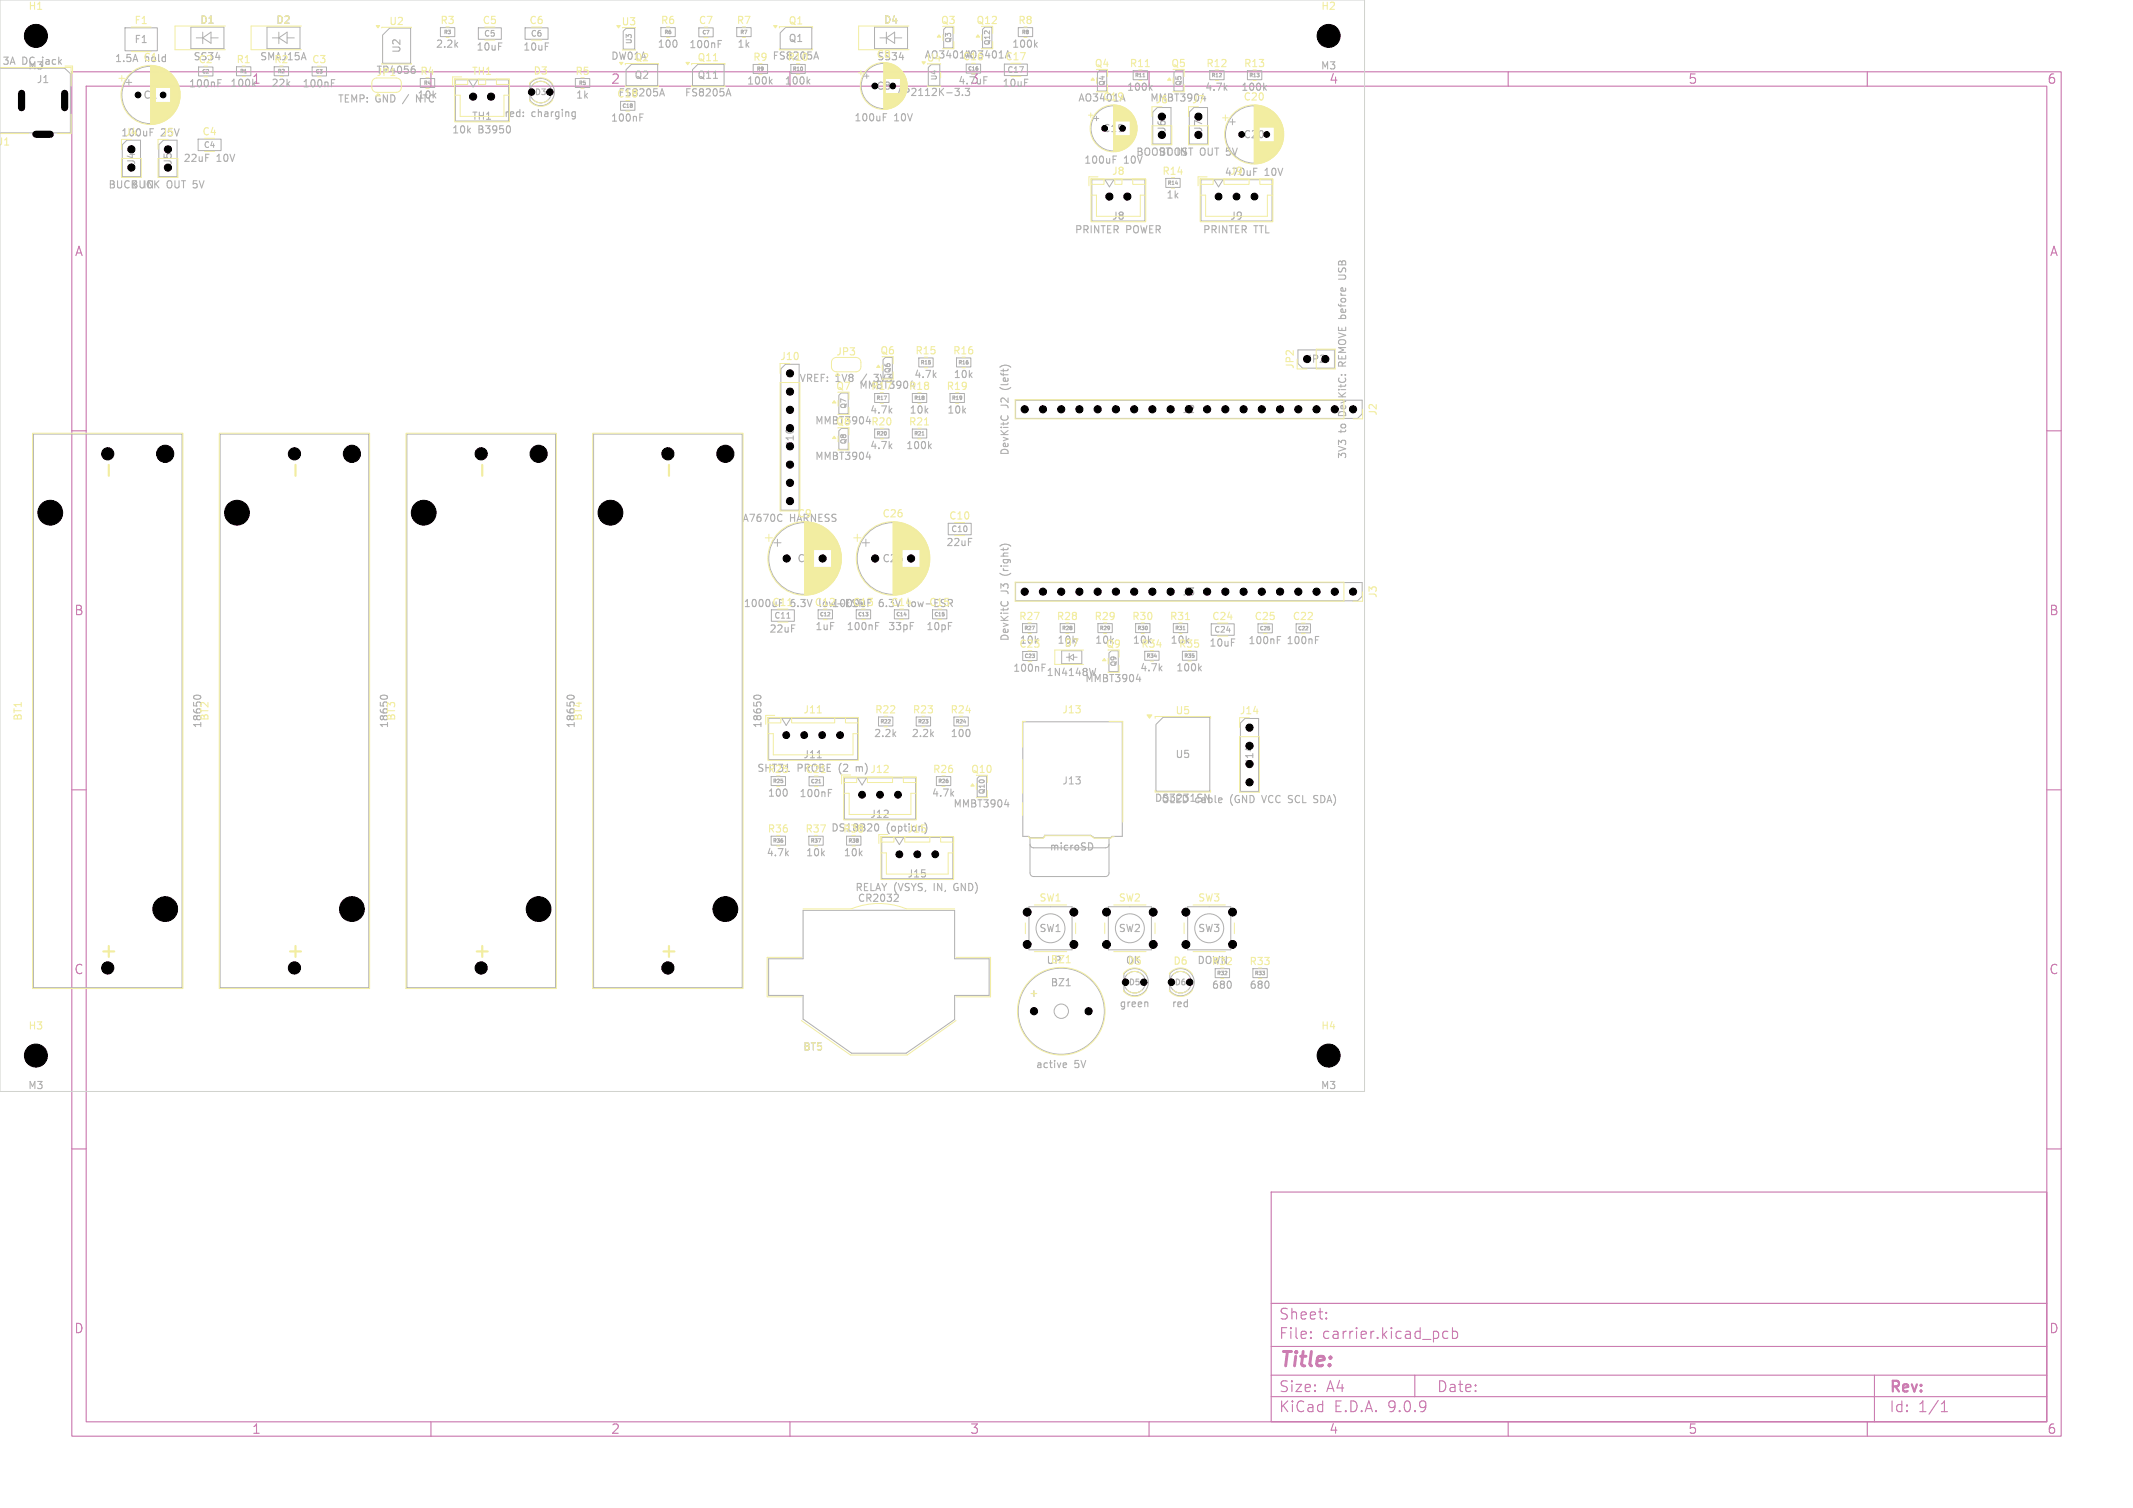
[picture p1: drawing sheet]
<svg xmlns="http://www.w3.org/2000/svg" width="297mm" height="210mm" viewBox="0 0 297 210" stroke-linecap="round" stroke-linejoin="round" font-family="sans-serif">
<defs><g id="words">
<g font-size="2.8" fill="#f2eda1">
<text x="16.4" y="134" transform="rotate(-90 16.4 134)">+</text>
<text x="42.4" y="134" transform="rotate(-90 42.4 134)">+</text>
<text x="68.4" y="134" transform="rotate(-90 68.4 134)">+</text>
<text x="94.4" y="134" transform="rotate(-90 94.4 134)">+</text>
</g>
<text font-size="2.8" fill="#c872ab" x="178" y="190.9">Title:</text>
<g font-size="2.1" fill="#c872ab">
<text x="178" y="184">Sheet:</text>
<text x="178" y="186.7">File:</text>
<text x="184.1" y="186.7">carrier.kicad_pcb</text>
<text x="178" y="196.9">KiCad</text>
<text x="178" y="194.1">Size:</text>
<text x="184.7" y="194.1">A4</text>
<text x="185.7" y="196.9">E.D.A.</text>
<text x="193.3" y="196.9">9.0.9</text>
<text x="200" y="194.1">Date:</text>
<text x="263" y="194.3">Rev:</text>
<text x="263" y="196.9">Id:</text>
<text x="267.1" y="196.9">1/1</text>
</g>
<text font-size="1.8" fill="#afafaf" x="35" y="11.9">1</text>
<g font-size="1.8" fill="#c872ab">
<text x="85" y="11.9">2</text>
<text x="185" y="11.9">4</text>
<text x="235" y="11.9">5</text>
<text x="285" y="11.9">6</text>
<text x="10.3" y="35.9">A</text>
<text x="285.4" y="35.9">A</text>
<text x="10.3" y="85.9">B</text>
<text x="285.3" y="85.9">B</text>
<text x="10.3" y="135.9">C</text>
<text x="285.3" y="135.9">C</text>
<text x="10.3" y="185.9">D</text>
<text x="285.3" y="185.9">D</text>
<text x="35" y="199.9">1</text>
<text x="85" y="199.9">2</text>
<text x="135" y="199.9">3</text>
<text x="185" y="199.9">4</text>
<text x="235" y="199.9">5</text>
<text x="285" y="199.9">6</text>
</g>
<text font-size="1.8" fill="#f2eda1" x="135" y="11.9">3</text>
<g font-size="1.4" fill="#f2eda1">
<text x="3.9" y="1.6">H1</text>
<text x="18.6" y="3.6">F1</text>
<text x="27.8" y="3.5">D1</text>
<text x="38.4" y="3.5">D2</text>
<text x="54.1" y="3.7">U2</text>
<text x="61.2" y="3.6">R3</text>
<text x="67.1" y="3.6">C5</text>
<text x="73.6" y="3.6">C6</text>
<text x="86.4" y="3.7">U3</text>
<text x="91.9" y="3.6">R6</text>
<text x="97.2" y="3.6">C7</text>
<text x="102.5" y="3.6">R7</text>
<text x="109.7" y="3.6">Q1</text>
<text x="123" y="3.5">D4</text>
<text x="130.9" y="3.6">Q3</text>
<text x="135.9" y="3.6">Q12</text>
<text x="141.7" y="3.6">R8</text>
<text x="183.9" y="1.6">H2</text>
<text x="19.9" y="8.7">C1</text>
<text x="27.5" y="9">C2</text>
<text x="32.8" y="9">R1</text>
<text x="38.1" y="9">R2</text>
<text x="43.4" y="9">C3</text>
<text x="52.3" y="10.5">TP4056</text>
<text x="52.3" y="10.8">JP1</text>
<text x="58.4" y="10.6">R4</text>
<text x="65.6" y="10.6">TH1</text>
<text x="74.2" y="10.6">D3</text>
<text x="80" y="10.6">R5</text>
<text x="85" y="8.5">DW01A</text>
<text x="88.2" y="8.7">Q2</text>
<text x="97" y="8.7">Q11</text>
<text x="104.8" y="8.7">R9 FS8205A</text>
<text x="109.5" y="8.7">R10</text>
<text x="122" y="8.3">C8</text>
<text x="128.9" y="8.8">U4</text>
<text x="134" y="8.6">C16</text>
<text x="134" y="8.4">AO3401AC17</text>
<text x="140.8" y="6.9">100k</text>
<text x="152.3" y="9.6">Q4</text>
<text x="157.2" y="9.6">R11</text>
<text x="163" y="9.6">Q5</text>
<text x="167.9" y="9.6">R12</text>
<text x="173.1" y="9.6">R13</text>
<text x="52.3" y="14.5">GND /</text>
<text x="85.8" y="13.8">C18</text>
<text x="153.5" y="14.2">C19</text>
<text x="160.8" y="14.6">J6</text>
<text x="165.9" y="14.6">J7</text>
<text x="173.1" y="14.2">C20</text>
<text x="-.4" y="20.5">J1</text>
<text x="17.3" y="19.1">J4</text>
<text x="22.4" y="19.1">J5</text>
<text x="28.1" y="19.1">C4</text>
<text x="154.7" y="24.6">J8</text>
<text x="161.7" y="24.6">R14</text>
<text x="171.2" y="24.6">J9</text>
<text x="108.5" y="50.3">J10</text>
<text x="116.3" y="53.4">1V8</text>
<text x="116.3" y="49.7">JP3</text>
<text x="122.2" y="53.4">3V3</text>
<text x="122.5" y="49.6">Q6</text>
<text x="127.2" y="52.9">4.7k</text>
<text x="127.4" y="49.6">R15</text>
<text x="132.6" y="49.6">R16</text>
<text x="132.7" y="52.9">10k</text>
<text x="180.3" y="51.5" transform="rotate(-90 180.3 51.5)">JP2</text>
<text x="113.4" y="59.3">MMBT3904 R20</text>
<text x="116.3" y="54.5">Q7</text>
<text x="116.3" y="59.5">Q8</text>
<text x="119.6" y="54.4">MMBT3904R18</text>
<text x="121.1" y="57.8">4.7k</text>
<text x="121.2" y="54.5">R17</text>
<text x="126.5" y="59.5">R21</text>
<text x="131.7" y="54.5">R19</text>
<text x="191.9" y="58" transform="rotate(-90 191.9 58)">J2</text>
<text x="110.9" y="72.3">C9</text>
<text x="122.8" y="72.3">C26</text>
<text x="132.1" y="72.6">C10</text>
<text x="191.9" y="83.4" transform="rotate(-90 191.9 83.4)">J3</text>
<text x="103.5" y="84.8">1000uF</text>
<text x="107.4" y="84.6">C116.3V C121000uF</text>
<text x="114.3" y="84.8">low-ESR</text>
<text x="118.6" y="84.6">C13</text>
<text x="122.4" y="84.8">6.3V</text>
<text x="124" y="84.6">C14low-ESR</text>
<text x="129.3" y="84.6">C15</text>
<text x="141.8" y="86.6">R27</text>
<text x="141.9" y="89.9">10k</text>
<text x="147" y="86.6">R28</text>
<text x="152.3" y="86.6">R29</text>
<text x="157.5" y="86.6">R30</text>
<text x="157.6" y="89.9">10k</text>
<text x="162.8" y="86.6">R31</text>
<text x="162.9" y="89.9">10k</text>
<text x="168.7" y="86.6">C24</text>
<text x="174.6" y="86.6">C25</text>
<text x="179.9" y="86.6">C22</text>
<text x="141.8" y="90.4">C23</text>
<text x="148.1" y="90.3">D7</text>
<text x="153.9" y="90.4">Q9</text>
<text x="158.8" y="90.4">R34</text>
<text x="164.1" y="90.4">R35</text>
<text x="3.2" y="100.5" transform="rotate(-90 3.2 100.5)">BT1</text>
<text x="29.2" y="100.5" transform="rotate(-90 29.2 100.5)">BT2</text>
<text x="55.2" y="100.5" transform="rotate(-90 55.2 100.5)">BT3</text>
<text x="81.2" y="100.5" transform="rotate(-90 81.2 100.5)">BT4</text>
<text x="106.2" y="101.5" transform="rotate(-90 106.2 101.5)">18650</text>
<text x="111.8" y="99.6">J11</text>
<text x="121.7" y="99.6">R22</text>
<text x="127" y="99.6">R23</text>
<text x="132.2" y="99.6">R24</text>
<text x="147.8" y="99.5">J13</text>
<text x="163.6" y="99.7">U5</text>
<text x="172.5" y="99.7">J14</text>
<text x="106.8" y="107.9">R25</text>
<text x="111" y="107.7">PROBE</text>
<text x="112.1" y="107.9">C21</text>
<text x="117" y="107.7">(2</text>
<text x="119.6" y="107.7">m)J12</text>
<text x="129.8" y="107.9">R26</text>
<text x="135.1" y="107.9">Q10</text>
<text x="106.8" y="116.2">R36</text>
<text x="112" y="116.2">R37</text>
<text x="117.3" y="116.2">R38</text>
<text x="126.3" y="116.2">J15</text>
<text x="144.6" y="125.8">SW1</text>
<text x="155.7" y="125.8">SW2</text>
<text x="166.7" y="125.8">SW3</text>
<text x="145.6" y="134.5">UP</text>
<text x="146.2" y="134.4">BZ1</text>
<text x="156.9" y="134.6">D5</text>
<text x="163.3" y="134.6">D6</text>
<text x="168.6" y="134.6">R32</text>
<text x="173.9" y="134.6">R33</text>
<text x="3.9" y="143.6">H3</text>
<text x="143.2" y="139">+</text>
<text x="183.9" y="143.6">H4</text>
<text x="111.7" y="146.5">BT5</text>
</g>
<g font-size="1.4" fill="#afafaf">
<text x=".5" y="9.2">3A</text>
<text x="3.3" y="9.2">DC</text>
<text x="3.8" y="9.9">M3</text>
<text x="5" y="11.8">J1</text>
<text x="6.3" y="9.2">jack</text>
<text x="15.9" y="8.8">1.5A</text>
<text x="18.6" y="6.2">F1</text>
<text x="20.2" y="8.8">hold</text>
<text x="26.9" y="8.6">SS34</text>
<text x="36.1" y="8.6">SMAJ15A</text>
<text x="55.9" y="7.5" transform="rotate(-90 55.9 7.5)">U2</text>
<text x="60.6" y="6.9">2.2k</text>
<text x="66.2" y="7.3">10uF</text>
<text x="72.8" y="7.3">10uF</text>
<text x="88.2" y="11.2">Q2</text>
<text x="91.5" y="6.9">100</text>
<text x="95.9" y="6.9">100nF</text>
<text x="97" y="11.2">Q11</text>
<text x="102.6" y="6.9">1k</text>
<text x="103.9" y="12">100k</text>
<text x="109.2" y="12">100k</text>
<text x="109.7" y="6.1">Q1</text>
<text x="122" y="8.6">SS34</text>
<text x="128.6" y="8.4">AO3401A</text>
<text x="133.3" y="12">4.7uF</text>
<text x="183.8" y="9.9">M3</text>
<text x="19.9" y="14">C1</text>
<text x="26.2" y="12.4">100nF</text>
<text x="32" y="12.3">100k</text>
<text x="37.7" y="12.3">22k</text>
<text x="42" y="12.4">100nF</text>
<text x="47" y="14.5">TEMP:</text>
<text x="58" y="13.9">10k</text>
<text x="65.6" y="16.9">TH1</text>
<text x="70.1" y="16.5">red:</text>
<text x="74" y="16.5">charging</text>
<text x="80.1" y="13.9">1k</text>
<text x="85" y="17.1">100nF</text>
<text x="86" y="13.6">FS8205A</text>
<text x="95.3" y="13.6">FS8205A</text>
<text x="118.9" y="17.1">100uF</text>
<text x="122" y="12.7">C8</text>
<text x="124.5" y="17.1">10V</text>
<text x="124.8" y="13.6">AP2112K-3.3</text>
<text x="139.5" y="12.3">10uF</text>
<text x="150" y="14.4">AO3401A</text>
<text x="156.8" y="12.9">100k</text>
<text x="160.1" y="14.4">MMBT3904</text>
<text x="167.7" y="12.9">4.7k</text>
<text x="172.7" y="12.9">100k</text>
<text x="16.8" y="19.2">100uF</text>
<text x="19" y="23" transform="rotate(-90 19 23)">J4</text>
<text x="22.4" y="19.2">25V</text>
<text x="24.1" y="23" transform="rotate(-90 24.1 23)">J5</text>
<text x="25.5" y="22.8">22uF</text>
<text x="30.1" y="22.8">10V</text>
<text x="62.9" y="18.8">10k</text>
<text x="66.6" y="18.8">B3950</text>
<text x="150.9" y="23">100uF</text>
<text x="156.5" y="23">10V</text>
<text x="158.1" y="21.9">BOOST IN</text>
<text x="161.2" y="21.9">BOOST OUT 5V</text>
<text x="162.5" y="18.5" transform="rotate(-90 162.5 18.5)">J6</text>
<text x="167.6" y="18.5" transform="rotate(-90 167.6 18.5)">J7</text>
<text x="173.1" y="19.4">C20</text>
<text x="15" y="26.4">BUCK</text>
<text x="18.1" y="26.4">BUCK</text>
<text x="20.1" y="26.4">IN</text>
<text x="23.2" y="26.4">OUT 5V</text>
<text x="162.3" y="27.9">1k</text>
<text x="170.4" y="24.7">470uF</text>
<text x="176.1" y="24.7">10V</text>
<text x="149.6" y="32.7">PRINTER</text>
<text x="154.7" y="30.8">J8</text>
<text x="156.8" y="32.7">POWER</text>
<text x="167.4" y="32.7">PRINTER</text>
<text x="171.2" y="30.8">J9</text>
<text x="174.6" y="32.7">TTL</text>
<text x="187.6" y="38" transform="rotate(-90 187.6 38)">USB</text>
<text x="111.2" y="53.4">VREF:</text>
<text x="120.1" y="53.4">/</text>
<text x="187.6" y="50.6" transform="rotate(-90 187.6 50.6)">REMOVE before</text>
<text x="126.6" y="57.8">10k</text>
<text x="131.8" y="57.8">10k</text>
<text x="140.6" y="56.8" transform="rotate(-90 140.6 56.8)">J2</text>
<text x="140.6" y="54.1" transform="rotate(-90 140.6 54.1)">(left)</text>
<text x="187.6" y="57.7" transform="rotate(-90 187.6 57.7)">DevKitC:</text>
<text x="113.4" y="64.3">MMBT3904</text>
<text x="121.1" y="62.8">4.7k</text>
<text x="126.1" y="62.8">100k</text>
<text x="140.6" y="63.5" transform="rotate(-90 140.6 63.5)">DevKitC</text>
<text x="187.6" y="64" transform="rotate(-90 187.6 64)">3V3</text>
<text x="187.6" y="60.2" transform="rotate(-90 187.6 60.2)">to</text>
<text x="103.3" y="72.9">A7670C</text>
<text x="110" y="72.9">HARNESS</text>
<text x="131.7" y="76.3">22uF</text>
<text x="110.9" y="78.5">C9</text>
<text x="122.8" y="78.5">C26</text>
<text x="140.6" y="82.7" transform="rotate(-90 140.6 82.7)">J3</text>
<text x="140.6" y="80" transform="rotate(-90 140.6 80)">(right)</text>
<text x="107" y="88.3">22uF</text>
<text x="113.4" y="88">1uF</text>
<text x="117.8" y="88">100nF</text>
<text x="123.6" y="88">33pF</text>
<text x="128.9" y="88">10pF</text>
<text x="140.6" y="89.4" transform="rotate(-90 140.6 89.4)">DevKitC</text>
<text x="147.1" y="89.9">10k</text>
<text x="152.4" y="89.9">10k</text>
<text x="173.7" y="89.9">100nF</text>
<text x="179" y="89.9">100nF</text>
<text x="141" y="93.8">100nF</text>
<text x="145.6" y="94.4">1N4148W</text>
<text x="151" y="95.2">MMBT3904</text>
<text x="158.7" y="93.7">4.7k</text>
<text x="163.7" y="93.7">100k</text>
<text x="168.3" y="90.3">10uF</text>
<text x="28.2" y="101.5" transform="rotate(-90 28.2 101.5)">18650</text>
<text x="54.2" y="101.5" transform="rotate(-90 54.2 101.5)">18650</text>
<text x="80.2" y="101.5" transform="rotate(-90 80.2 101.5)">18650</text>
<text x="105.3" y="107.7">SHT31</text>
<text x="111.8" y="105.8">J11</text>
<text x="121.6" y="102.9">2.2k</text>
<text x="126.9" y="102.9">2.2k</text>
<text x="132.3" y="102.9">100</text>
<text x="163.6" y="105.8">U5</text>
<text x="106.8" y="111.2">100</text>
<text x="111.2" y="111.2">100nF</text>
<text x="129.7" y="111.2">4.7k</text>
<text x="132.7" y="112.7">MMBT3904</text>
<text x="147.9" y="109.4">J13</text>
<text x="160.7" y="111.9">DS3231SN</text>
<text x="161.6" y="112.1">OLED</text>
<text x="166.4" y="112.1">cable</text>
<text x="171.5" y="112.1">(GND</text>
<text x="176.2" y="112.1">VCC SCL</text>
<text x="183.8" y="112.1">SDA)</text>
<text x="106.7" y="119.5">4.7k</text>
<text x="112.1" y="119.5">10k</text>
<text x="115.6" y="116">DS18B20</text>
<text x="117.4" y="119.5">10k</text>
<text x="121.1" y="114.1">J12</text>
<text x="123.4" y="116">(option)</text>
<text x="146.1" y="118.6">microSD</text>
<text x="119" y="124.3">RELAY (VSYS,</text>
<text x="119.3" y="125.8">CR2032</text>
<text x="126.3" y="122.4">J15</text>
<text x="130.2" y="124.3">IN,</text>
<text x="133.2" y="124.3">GND)</text>
<text x="144.6" y="130">SW1</text>
<text x="155.7" y="130">SW2</text>
<text x="166.7" y="130">SW3</text>
<text x="146.2" y="137.6">BZ1</text>
<text x="166.6" y="134.5">DOWN</text>
<text x="168.7" y="137.9">680</text>
<text x="173.9" y="137.9">680</text>
<text x="155.8" y="140.5">green</text>
<text x="163.1" y="140.5">red</text>
<text x="144.1" y="149">active</text>
<text x="149.6" y="149">5V</text>
<text x="3.8" y="151.9">M3</text>
<text x="183.8" y="151.9">M3</text>
</g>
<g font-size="1.4">
<text x="153.5" y="18.6">C19</text>
<text x="181.8" y="50.7">JP2</text>
<text x="164.6" y="57.7">J2</text>
<text x="110.7" y="62.3" transform="rotate(-90 110.7 62.3)">J10</text>
<text x="164.6" y="83.1">J3</text>
<text x="174.7" y="106.6" transform="rotate(-90 174.7 106.6)">J14</text>
</g>
<g font-size="1.1" fill="#f2eda1">
<text x="67.3" y="5.3">C5</text>
<text x="73.8" y="5.3">C6</text>
<text x="140.2" y="10.3">C17</text>
<text x="28.3" y="20.8">C4</text>
<text x="132.4" y="74.3">C10</text>
<text x="107.7" y="86.3">C11</text>
<text x="169" y="88.3">C24</text>
</g>
<g font-size="1.1" fill="#afafaf">
<text x="74.4" y="13.4">D3</text>
<text x="157.1" y="137.4">D5</text>
<text x="163.5" y="137.4">D6</text>
</g>
<g font-size="1" fill="#afafaf">
<text x="88.1" y="6.2" transform="rotate(-90 88.1 6.2)">U3</text>
<text x="130.6" y="11.3" transform="rotate(-90 130.6 11.3)">U4</text>
<text x="132.6" y="6" transform="rotate(-90 132.6 6)">Q3</text>
<text x="138" y="6.4" transform="rotate(-90 138 6.4)">Q12</text>
<text x="154" y="12" transform="rotate(-90 154 12)">Q4</text>
<text x="164.6" y="12" transform="rotate(-90 164.6 12)">Q5</text>
<text x="124.1" y="52" transform="rotate(-90 124.1 52)">Q6</text>
<text x="118" y="57" transform="rotate(-90 118 57)">Q7</text>
<text x="118" y="61.9" transform="rotate(-90 118 61.9)">Q8</text>
<text x="155.6" y="92.9" transform="rotate(-90 155.6 92.9)">Q9</text>
<text x="137.2" y="110.7" transform="rotate(-90 137.2 110.7)">Q10</text>
</g>
<g font-size=".7" fill="#afafaf">
<text x="61.8" y="4.8">R3</text>
<text x="92.5" y="4.8">R6</text>
<text x="97.7" y="4.9">C7</text>
<text x="103" y="4.8">R7</text>
<text x="142.2" y="4.8">R8</text>
<text x="28.1" y="10.3">C2</text>
<text x="33.4" y="10.3">R1</text>
<text x="38.6" y="10.3">R2</text>
<text x="43.9" y="10.3">C3</text>
<text x="59" y="11.9">R4</text>
<text x="80.6" y="11.9">R5</text>
<text x="105.3" y="10">R9</text>
<text x="110.3" y="10">R10</text>
<text x="134.7" y="9.9">C16</text>
<text x="158" y="10.8">R11</text>
<text x="168.6" y="10.8">R12</text>
<text x="173.9" y="10.8">R13</text>
<text x="86.6" y="15.1">C18</text>
<text x="162.5" y="25.8">R14</text>
<text x="128.1" y="50.8">R15</text>
<text x="133.4" y="50.8">R16</text>
<text x="122" y="55.8">R17</text>
<text x="127.2" y="55.8">R18</text>
<text x="132.5" y="55.8">R19</text>
<text x="122" y="60.7">R20</text>
<text x="127.2" y="60.7">R21</text>
<text x="114.1" y="85.9">C12</text>
<text x="119.4" y="85.9">C13</text>
<text x="124.7" y="85.9">C14</text>
<text x="130" y="85.9">C15</text>
<text x="142.6" y="87.8">R27</text>
<text x="147.8" y="87.8">R28</text>
<text x="153.1" y="87.8">R29</text>
<text x="158.3" y="87.8">R30</text>
<text x="163.6" y="87.8">R31</text>
<text x="175.4" y="87.9">C25</text>
<text x="180.7" y="87.9">C22</text>
<text x="142.6" y="91.7">C23</text>
<text x="159.6" y="91.7">R34</text>
<text x="164.8" y="91.7">R35</text>
<text x="122.5" y="100.8">R22</text>
<text x="127.8" y="100.8">R23</text>
<text x="133" y="100.8">R24</text>
<text x="107.6" y="109.1">R25</text>
<text x="112.9" y="109.2">C21</text>
<text x="130.6" y="109.1">R26</text>
<text x="107.6" y="117.4">R36</text>
<text x="112.8" y="117.4">R37</text>
<text x="118.1" y="117.4">R38</text>
<text x="169.4" y="135.9">R32</text>
<text x="174.7" y="135.9">R33</text>
</g>
</g></defs>
<g fill="none" stroke="#c872ab" stroke-width=".15">
<path d="M10 10h277v190h-277zM12 12h273v186h-273zM60 10v2M110 10v2M160 10v2M210 10v2M260 10v2M10 60h2M285 60h2M10 110h2M285 110h2M10 160h2"/>
<path d="M177 166h108v32h-108zM285 160h2M60 198v2M110 198v2M160 198v2M177 194.5h108M177 191.5h108M177 187.5h108M177 181.5h108M182.5 186.3h.1l-.1 .1M182.5 186.3v.1M182.5 185.5v.1"/>
<path d="M182.5 185.5h.1l-.1 .1M184.7 183.6v.1M184.7 183.6h-.1l.1 .1M184.7 182.8v.1M184.7 182.8h-.1l.1 .1M197 191.5v3M201.6 185.5l-.4-.1-.3 .3v.4l.1 .2 .2 .1 .4-.1M202.2 185.5l.5-.1 .3 .3v.4l-.2 .2-.1 .1-.5-.1M202.2 184.9v1.5M210 198v2M260 198v2M261 191.5v6.5"/>
<path d="M270.3 196.6h.9M270.3 195.5l.4-.4v1.5"/>
</g>
<g fill="none" stroke="#afafaf" stroke-width=".15">
<path d="M4.2 4.5v1M4.2 4.9h.6M4.8 4.5v1M5.2 5.5h.6M5.2 4.7l.3-.2v1M20.9 18.4h.3M20.9 17.9h.5M30.3 11.6h.4M30.3 11.1h.5M46.2 11.6h.3M46.2 11.1h.4M57.4 9.6h.2l.2 .2v.3l-.4 .1"/>
<path d="M57.5 9.2h.2M63.4 6.2l.3 .4M63.7 5.9l-.4 .4M69.4 6h.5M71 17.7v.6M72.9 16.1v.1M72.9 15.6v.1M75.9 6h.5M79.7 16.2h.4M79.7 15.6h.4M80.1 15.6v.8l-.2 .2-.2-.1M89.1 16.3h.3"/>
<path d="M89.1 15.9h.5M91.9 13.1h.5M92.2 12.4l.3 1M94.2 5.8v.6M99.3 10.9h.6M100 6.1h.3M100 5.6h.5M101.2 13.1h.5M101.4 12.4l.4 1M107.2 11.3l.3 .4M107.5 11l-.4 .4M112.5 11.3l.3 .4"/>
<path d="M112.8 11l-.4 .4M113.4 7.9h.5M113.6 7.2l.4 1M123 16.3h.3M123 15.8h.5M133.5 12.7l.1 .2-.1 .4M133.6 12.3l-.3 .4M134 13.2v.1M135 12.3l-.3 .4 .3 .1v.4l-.2 .1-.4-.1M137 10.7h.5M142.7 11h.4M144.1 6.2l.3 .4"/>
<path d="M144.4 5.9l-.3 .4M156.3 13.1l.3 1M160.1 12.2l.3 .4M160.4 11.9l-.4 .4M167.3 13.7h.6M170.6 12.2l.2 .4M170.8 11.9l-.3 .4M176.1 12.2l.2 .4M176.3 11.9l-.3 .4M184.2 4.5v1M184.2 4.9h.6M184.8 4.5v1"/>
<path d="M185.2 4.6l.4-.1 .2 .2-.6 .8h.6M28.6 21.5h.5M155 22.2h.3M155 21.7h.5M174.6 23.9h.3M174.6 23.4h.4M187.3 38.4l.1 .1-.1 .3-.9 .1M121.7 52.1h.6M123.9 57.1l.3 .4M124.2 56.9l-.4 .3M130.1 52.2l.2 .4M130.3 51.9l-.3 .4"/>
<path d="M139.5 57.9l-.1 .2M139.5 51l.4-.1 .6 .1M140.3 57.9l.1 .2M186.4 50.6v.4h1M186.9 50.6v.4M108.7 71.6l.2 .1M108.9 72.5l-.2 .1M120.6 63.6h.6M121.1 63.3v.7M123.9 62.1l.3 .4M124.2 61.8l-.4 .4M129.4 62.1l.3 .4"/>
<path d="M129.7 61.8l-.4 .4M134.8 75h.5M139.3 76a1.18 1.18 0 0 1 1.4 0M27 97.2v-.1a.53 .53 0 0 1 .5-.3 .53 .53 0 0 1 .5 .3l-.1 .1M53 97.2v-.1a.53 .53 0 0 1 .5-.3 .53 .53 0 0 1 .5 .3l-.1 .1M79 97.2v-.1a.53 .53 0 0 1 .5-.3 .53 .53 0 0 1 .5 .3l-.1 .1M105 97.2v-.1a.53 .53 0 0 1 .5-.3 .53 .53 0 0 1 .5 .3l-.1 .1M110.2 87h.5M121.9 87.2h.3M121.9 86.7h.5M126.7 86.7h.5M132.1 86.7h.4"/>
<path d="M132.3 84l.3 .5M132.4 83.5l.2 .2v.2l-.2 .1M139.5 83.8l-.1 .2M140.3 83.8l.1 .2M145.1 93h.3M145.1 92.5h.5M152.6 93.1l-.3 1-.2-.7M158.2 94.6h.6M158.7 94.3v.6M161.5 93l.3 .4M161.8 92.8l-.4 .3M167 93l.3 .4"/>
<path d="M167.3 92.8l-.4 .3M171.5 89h.4M177.9 89.1h.3M177.9 88.6h.4M183.2 89.1h.3M183.2 88.6h.4M109.4 107.4h.5M109.5 118.8l.3 .4M109.6 110.1v.6M109.8 118.5l-.4 .4M113.8 105.5h.6M115.3 110.4h.4"/>
<path d="M115.3 109.9h.5M122 114.7a.53 .53 0 0 1 .4 .5 .53 .53 0 0 1-.4 .5M124.4 102.2l.3 .4M124.7 101.9l-.4 .4M128.8 114.6a1.17 1.17 0 0 1 .1 1.3M129.7 102.2l.3 .4M130 101.9l-.4 .4M132.5 110.5l.3 .4M132.8 110.2l-.4 .4M135 101.8v.6M139.9 112h.6M140.4 111.7v.7"/>
<path d="M151.8 117.4a.54 .54 0 0 1 .4 .5 .54 .54 0 0 1-.4 .5M175.7 110.8l.3 1M183.1 111.3l.3 .1M183.1 110.8h.4M183.4 111.7l-.3 .1M125 125l-.5 .5h.6M132.8 123.3v.5M148.5 137.3h.5M159.7 139.5l.1 .2v.5M171.4 136.8v.6M176.6 136.8v.6M4.2 146.5v1"/>
<path d="M4.2 146.9h.6M4.8 146.5v1M5.2 146.5h.6l-.3 .3 .3 .1v.5l-.2 .1-.4-.1M148.2 148l.3 .1v.2h-.5M148.5 148.6l-.3 .1M184.2 146.9h.6M184.2 146.5v1M184.8 146.5v1M185.5 146.4l-.3 .7h.7M185.7 146.8v.7"/>
</g>
<g fill="none" stroke="#afafaf" stroke-width=".14">
<path d="M-.1 9.5h9.1M9 9.5l.8 .8v8.2h-9.8M17.4 3.9h4.5v3.2h-4.5zM17.5 11.5h.8M17.7 19.5l-.7 .7v4.4h2.6v-5.1M17.9 11.1v.8M22.8 19.5l-.7 .7v4.4h2.6v-5.1M26.6 3.8h4.6v3h-4.6zM27.3 5.3h.9M27.6 19.4h3.2v1.6h-3.2zM27.6 9.3h2v1.3h-2zM28.2 4.5v1.6"/>
<path d="M28.2 5.3l1.2-.8v1.5zM29.4 5.3h1M32.9 9.3h2v1.3h-2zM37.2 3.8h4.6v3h-4.6zM37.9 5.3h.9M38.2 9.3h2v1.3h-2zM38.8 4.5v1.6M38.8 5.3l1.2-.8v1.5zM40 5.3h1M43.5 9.3h2v1.3h-2zM54.2 3.9h3v4.9h-3.9v-3.9zM58.5 10.9h2v1.3h-2z"/>
<path d="M61.3 3.9h2v1.2h-2zM63.4 11.1h7.4v5.8h-7.4zM65.2 11.1l.7 1 .6-1M66.6 3.9h3.2v1.6h-3.2zM73.1 3.9h3.2v1.6h-3.2zM74 11.4a1.9 1.9 0 0 1 2.7 .2 1.9 1.9 0 0 1-.2 2.7 1.9 1.9 0 0 1-2.7-.3v-2.3zM80.1 10.9h2v1.3h-2zM86.4 14.1h2v1.3h-2zM87.2 4h1.2v2.9h-1.6v-2.5zM87.9 9h3.7v3h-4.4v-2.3zM92 3.9h2v1.2h-2zM96.4 9.7l.8-.7h3.6v3h-4.4z"/>
<path d="M97.3 3.9h2v1.2h-2zM102.6 3.9h2v1.2h-2zM104.9 9h2v1.2h-2zM108.6 4.6l.8-.8h3.6v3h-4.4zM110.1 9h2v1.2h-2zM120.4 10.6h.6M120.7 10.3v.6M121.8 3.8h4.6v3h-4.6zM122.5 5.3h.9M123.4 4.5v1.6M123.4 5.3l1.2-.8v1.5zM124.6 5.3h1"/>
<path d="M129.7 9h1.2v2.9h-1.6v-2.5zM131.7 3.8h1v2.9h-1.3v-2.6zM134.5 8.9h2v1.3h-2zM137.1 3.8h1v2.9h-1.3v-2.6zM139.9 8.9h3.2v1.6h-3.2zM141.8 3.9h2v1.2h-2zM152.4 16.5h.6M152.7 16.2v.6M152.8 10.1l.3-.3h1v2.9h-1.3zM157.8 9.9h2v1.2h-2zM159.1 10.7h.3M161.1 15h2v5.1h-2.6v-4.5z"/>
<path d="M163.5 10.1l.3-.3h1v2.9h-1.3zM165.6 15.6l.6-.6h1.9v5.1h-2.5zM168.4 9.9h2v1.2h-2zM171.2 17h.8M171.6 16.6v.8M173.7 9.9h2v1.2h-2zM152 25h7.4v5.8h-7.4zM153.9 25l.6 1 .6-1M162.3 24.9h2v1.2h-2zM167.2 25h9.9v5.8h-9.9zM169 25l.7 1 .6-1M109.4 50.7h1.9v20.4h-2.6v-19.7z"/>
<path d="M116.8 55.1l.3-.4h1v2.9h-1.3zM117.1 59.7h1v2.9h-1.3v-2.6zM121.8 59.8h2v1.2h-2zM121.8 54.8h2v1.3h-2zM123 50.1l.3-.3h1v2.9h-1.3zM127 54.8h2v1.3h-2zM127 59.8h2v1.2h-2zM127.9 49.9h2v1.2h-2zM132.3 54.8h2v1.3h-2zM133.2 49.9h2v1.2h-2zM141.4 55.7h48.3v1.9l-.7 .7h-47.6zM180.7 48.7h5.1v2.6h-4.4l-.7-.7"/>
<path d="M4.6 60.5h20.8v77.1h-20.8zM30.6 60.5h20.7v77.1h-20.7zM56.7 60.5h20.6v77.1h-20.6zM82.6 60.5h20.7v77.1h-20.7zM107.8 75.6h1M108.3 75.1v1M120.1 75.6h1M120.6 75.1v1M128.4 60.6h.3M132 72.9h3.2v1.6h-3.2zM107.4 84.9h3.2v1.6h-3.2zM109.6 86.1h.4"/>
<path d="M113.9 84.9h2v1.3h-2zM119.2 84.9h2v1.3h-2zM122.3 99.9h2v1.2h-2zM124.5 84.9h2v1.3h-2zM127.6 99.9h2v1.2h-2zM129.8 84.9h2v1.3h-2zM132.8 99.9h2v1.2h-2zM141.4 81.1h48.3v1.9l-.7 .7h-47.6zM142.4 86.9h2v1.2h-2zM142.4 90.7h2v1.3h-2zM147.6 86.9h2v1.2h-2zM147.8 90.6h2.8v1.8h-2.8z"/>
<path d="M148.5 91.5h.4M148.9 91v1.1M148.9 91.5l.6-.4v.8zM149.5 91.5h.5M152.9 86.9h2v1.2h-2zM154.4 91l.3-.4h1v2.9h-1.3zM158.1 86.9h2v1.2h-2zM159.4 90.7h2v1.3h-2zM163.4 86.9h2v1.2h-2zM164.6 90.7h2v1.3h-2zM164.7 87.7h.3M168.7 86.9h3.2v1.6h-3.2z"/>
<path d="M175.2 86.9h2v1.2h-2zM180.5 86.9h2v1.2h-2zM107 100h12.4v5.8h-12.4zM107.4 108.2h2v1.2h-2zM107.4 116.5h2v1.2h-2zM108.9 100l.6 1 .6-1M112.6 116.5h2v1.2h-2zM112.7 108.2h2v1.2h-2zM114 109h.3M117.6 108.3h9.9v5.8h-9.9zM117.9 116.5h2v1.2h-2zM119.4 108.3l.6 1 .7-1"/>
<path d="M122.8 116.6h9.9v5.8h-9.9zM124.6 116.6l.6 1 .6-1M130.4 108.2h2v1.2h-2zM136.1 108.4l.3-.3h1v2.9h-1.3zM142.4 100.5h13.9v16h-1.5l-.2 .2h-2.2l-.5-.4h-6.5v.2l-.2 .2h-1.8l-.2-.2h-.8zM143.4 116.7v4.9a.5 .5 0 0 0 .5 .5h10a.5 .5 0 0 0 .5-.5v-4.9M143.4 117.6a.5 .5 0 0 0 .5 .5h10a.5 .5 0 0 0 .5-.5M161 100.9l1-1h6.5v10.3h-7.5zM172.7 100.7l.6-.6h2v10.1h-2.6zM111.8 126.8h21.1v6.7h4.8v5.1h-4.8v3.4l-6.7 4.7h-7.6l-6.8-4.8v-3.3h-4.8v-5.1h4.8zM143.3 126.3h6v6h-6zM154.3 126.3h6v6h-6z"/>
<path d="M156.7 135.4a1.9 1.9 0 0 1 2.7 .1 1.9 1.9 0 0 1-.2 2.8 1.9 1.9 0 0 1-2.7-.3v-2.4zM163.1 135.4a1.9 1.9 0 0 1 2.7 .1 1.9 1.9 0 0 1-.2 2.8 1.9 1.9 0 0 1-2.7-.3v-2.4zM165.4 126.3h6v6h-6zM169.2 134.9h2v1.3h-2zM174.5 134.9h2v1.3h-2z"/>
<circle cx="21" cy="13.2" r="4"/>
<circle cx="75.3" cy="12.8" r="1.5"/>
<circle cx="123.1" cy="12" r="3.2"/>
<circle cx="155.1" cy="17.9" r="3.1"/>
<circle cx="174.6" cy="18.7" r="4"/>
<circle cx="112" cy="77.8" r="5"/>
<circle cx="124.4" cy="77.8" r="5"/>
<circle cx="146.3" cy="129.3" r="2.02"/>
<circle cx="157.3" cy="129.3" r="2.02"/>
<circle cx="158" cy="136.8" r="1.5"/>
<circle cx="164.4" cy="136.8" r="1.5"/>
<circle cx="168.4" cy="129.3" r="2.02"/>
<circle cx="147.8" cy="140.8" r="6"/>
<circle cx="147.8" cy="140.8" r="1"/>
</g>
<path d="M99.3 8.5h.6M159.5 9.3h.5M128.7 59.2h.6M113.8 99.3h.6M165.1 86.3h.5M148.5 134.1h.5" fill="none" stroke="#f2eda1" stroke-width=".15"/>
<path d="M15.1 64.7v1.6M41.1 64.7v1.6M67.1 64.7v1.6M93.1 64.7v1.6" fill="none" stroke="#f2eda1" stroke-width=".3"/>
<g fill="none" stroke="#f2eda1" stroke-width=".14">
<path d="M0 9.4h9.9v2.6M0 18.6h4M9.1 9.2h1v1.1M9.9 15.9v2.7h-1.9M16.6 10.9h.8M16.9 19.4v1.4M17 10.5v.8M18.3 3.8h2.7M18.3 7.2h2.7M21 9.1v8.2M21.1 9.1v8.2M21.2 9.2v8.1"/>
<path d="M21.3 9.2v8.1M21.4 9.2v8.1M21.5 9.2v8.1M21.6 9.2v8.1M21.6 9.2v8M21.7 9.2v3M21.7 14.3v2.9M21.8 9.2v3M21.8 14.3v2.9M21.9 9.2v3M21.9 14.3v2.9M21.9 9.3v2.9"/>
<path d="M22 9.3v2.9M22 14.3v2.9M22 19.4v1.4M22.1 9.3v2.9M22.1 14.3v2.9M22.1 14.3v2.8M22.2 9.3v2.9M22.2 14.3v2.8M22.3 9.4v2.8M22.3 14.3v2.8M22.4 9.4v2.8M22.4 14.3v2.8"/>
<path d="M22.4 14.3v2.7M22.5 9.4v2.8M22.5 14.3v2.7M22.5 9.5v2.7M22.6 9.5v2.7M22.6 14.3v2.7M22.6 14.3v2.6M22.7 9.5v2.7M22.7 14.3v2.6M22.8 9.6v2.6M22.8 14.3v2.6M22.9 9.6v2.6"/>
<path d="M22.9 14.3v2.5M23 9.7v2.5M23 14.3v2.5M23 14.3v2.4M23.1 9.7v2.5M23.1 14.3v2.4M23.1 9.8v2.4M23.2 9.8v2.4M23.2 14.3v2.4M23.2 14.3v2.3M23.3 9.9v2.3M23.3 14.3v2.3"/>
<path d="M23.4 9.9v2.3M23.4 14.3v2.2M23.4 10v2.2M23.5 10v2.2M23.5 14.3v2.1M23.6 10.1v2.1M23.6 14.3v2.1M23.6 14.3v2M23.7 10.2v2M23.7 14.3v2M23.7 14.3v1.9M23.8 10.2v6"/>
<path d="M23.8 10.3v5.9M23.8 10.3v5.8M23.9 10.4v5.7M24 10.4v5.6M24 10.5v5.5M24 10.5v5.4M24.1 10.6v5.3M24.1 10.6v5.2M24.2 10.7v5.1M24.2 10.7v5M24.2 10.8v4.9M24.3 10.8v4.8"/>
<path d="M24.3 10.9v4.7M24.4 10.9v4.6M24.4 11v4.5M24.4 11.1v4.3M24.5 11.1v4.2M24.5 11.2v4.1M24.6 11.3v3.9M24.6 11.3v3.8M24.6 11.4v3.6M24.7 11.5v3.5M24.7 11.6v3.3M24.8 11.7v3.1"/>
<path d="M24.8 11.8v2.9M24.8 11.9v2.7M24.9 12v2.5M24.9 12.1v2.2M25 12.3v1.9M25 12.5v1.5M25 12.7v1.1M28.4 10.7h.5M31.4 3.6h-7v3.3h7M33.7 10.7h.5M39 10.7h.4M42 3.6h-7v3.3h7"/>
<path d="M44.2 10.7h.5M52.4 10.9h2.8M52.4 12.9h2.8M52.5 10.9a.7 .7 0 0 0-.7 .7v.6a.7 .7 0 0 0 .7 .7M53.2 3.9v-.1h4.1v.1M53.2 8.8v.1h4.1v-.1M55.2 10.9a.7 .7 0 0 1 .7 .7v.6a.7 .7 0 0 1-.7 .7M59.3 12.3h.5M62.1 5.2h.5M63.3 11h7.6v6h-7.6zM63.3 11h1.8v.8h-1.8zM63.3 13.3h.8v2.9h6.1v-2.9h.7"/>
<path d="M64.3 10.7h-1.3v1.3M66.6 11h1v.8h-1zM69.1 11h1.8v.8h-1.8zM74.3 11.7a1.5 1.5 0 0 1 2 0M74.3 13.9a1.5 1.5 0 0 0 2 0M77 11.7a1.99 1.99 0 0 0-3.3-.1v.1M77 13.9a1.99 1.99 0 0 1-3.3 .2v-.2M80.9 12.3h.4M86.7 6.9h1.8M87.1 8.8h4.6v.2M87.1 11.9v.2h4.6v-.2M87.1 15.5h.6"/>
<path d="M92.8 5.2h.5M96.3 9v-.2h4.6v.2M96.3 11.9v.2h4.6v-.2M98 5.2h.6M103.4 5.2h.4M105.6 10.3h.5M108.5 3.9v-.2h4.6v.2M108.5 6.8v.1h4.6v-.1M110.9 10.3h.5M119.6 10.1h.6M119.9 9.8v.7M123.1 8.7v6.5"/>
<path d="M123.2 8.7v6.5M123.3 8.8v6.4M123.3 8.8v2.1M123.3 13v2.2M123.4 8.8v2.1M123.4 13v2.2M123.5 8.8v2.1M123.5 13v2.2M123.6 8.8v2.1M123.6 13v2.2M123.7 8.8v2.1M123.7 13v2.1"/>
<path d="M123.8 8.8v2.1M123.8 13v2.1M123.9 8.8v2.1M123.9 13v2.1M123.9 8.9v2M124 8.9v2M124 13v2.1M124.1 8.9v2M124.1 13v2M124.2 8.9v2M124.2 13v2M124.2 9v1.9"/>
<path d="M124.3 9v1.9M124.3 13v2M124.3 13v1.9M124.4 9v1.9M124.4 13v1.9M124.5 9.1v1.8M124.5 13v1.9M124.6 9.1v1.8M124.6 13v1.8M124.7 9.2v1.7M124.7 13v1.8M124.7 13v1.7"/>
<path d="M124.8 9.2v1.7M124.8 13v1.7M124.8 9.3v1.6M124.9 9.3v1.6M124.9 13v1.7M124.9 13v1.6M125 9.4v1.5M125 13v1.6M125.1 9.4v1.5M125.1 13v1.5M125.1 9.5v1.4M125.2 9.5v1.4"/>
<path d="M125.2 13v1.4M125.2 9.6v1.3M125.3 9.6v1.3M125.3 13v1.4M125.3 13v1.3M125.3 9.7v1.2M125.4 9.7v4.5M125.4 9.8v4.4M125.5 9.8v4.4M125.5 9.8v4.3M125.5 9.9v4.2M125.6 9.9v4.1"/>
<path d="M125.6 10v4M125.7 10v3.9M125.7 10.1v3.8M125.7 10.1v3.7M125.8 10.2v3.6M125.8 10.3v3.4M125.9 10.3v3.3M125.9 10.4v3.2M125.9 10.5v3M126 10.5v2.9M126 10.6v2.7M126.1 10.7v2.5"/>
<path d="M126.1 10.8v2.3M126.1 10.9v2.1M126.2 11v1.9M126.2 11.2v1.6M126.3 11.3v1.3M126.3 11.6v.8M126.6 3.6h-7v3.3h7M129.2 12h1.8M131 10.1v.7M131.3 4.8v.8M132.8 5.8v1l-1.5-.1M132.8 3.7v1"/>
<path d="M136.7 4.8v.8M138.2 5.8v1l-1.5-.1M138.2 3.7v1M142.6 5.2h.4M151.6 16h.6M151.9 15.7v.7M152.7 10.8v.8M154.2 11.8v1l-1.5-.1M154.2 9.7v1M155.1 14.6v6.5M155.2 14.6v6.5M155.3 14.7v6.4"/>
<path d="M155.3 14.7v2.1M155.3 18.9v2.2M155.4 14.7v2.1M155.4 18.9v2.2M155.5 14.7v2.1M155.5 18.9v2.2M155.6 14.7v2.1M155.6 18.9v2.2M155.7 14.7v2.1M155.7 18.9v2.1M155.8 14.7v2.1M155.8 18.9v2.1"/>
<path d="M155.9 14.7v2.1M155.9 18.9v2.1M155.9 14.8v2M156 14.8v2M156 18.9v2.1M156.1 14.8v2M156.1 18.9v2M156.2 14.8v2M156.2 18.9v2M156.2 14.9v1.9M156.3 14.9v1.9M156.3 18.9v2"/>
<path d="M156.3 18.9v1.9M156.4 14.9v1.9M156.4 18.9v1.9M156.5 15v1.8M156.5 18.9v1.9M156.6 15v1.8M156.6 18.9v1.8M156.7 15.1v1.7M156.7 18.9v1.8M156.7 18.9v1.7M156.8 15.1v1.7M156.8 18.9v1.7"/>
<path d="M156.8 15.2v1.6M156.9 15.2v1.6M156.9 18.9v1.7M156.9 18.9v1.6M157 15.3v1.5M157 18.9v1.6M157.1 15.3v1.5M157.1 18.9v1.5M157.1 15.4v1.4M157.2 15.4v1.4M157.2 18.9v1.4M157.2 15.5v1.3"/>
<path d="M157.3 15.5v1.3M157.3 18.9v1.4M157.3 18.9v1.3M157.3 15.6v1.2M157.4 15.6v4.5M157.4 15.7v4.4M157.5 15.7v4.4M157.5 15.7v4.3M157.5 15.8v4.2M157.6 15.8v4.1M157.6 15.9v4M157.7 15.9v3.9"/>
<path d="M157.7 16v3.8M157.7 16v3.7M157.8 16.1v3.6M157.8 16.2v3.4M157.9 16.2v3.3M157.9 16.3v3.2M157.9 16.4v3M158 16.4v2.9M158 16.5v2.7M158.1 16.6v2.5M158.1 16.7v2.3M158.1 16.8v2.1"/>
<path d="M158.2 16.9v1.9M158.2 17.1v1.6M158.3 17.2v1.3M158.3 17.5v.8M158.6 11.2h.4M160.4 17.5h2.8v2.7h-2.8zM160.4 14.9v1.3M163.4 10.8v.8M164.9 11.8v1l-1.5-.1M164.9 9.7v1M165.5 14.9v1.3M165.5 17.5h2.8v2.7h-2.8z"/>
<path d="M169.2 11.2h.5M170.2 16.4h.8M170.6 16v.8M174.5 11.2h.4M174.6 14.6v8.2M174.7 14.6v8.2M174.8 14.6v8.2M174.8 14.7v8.1M174.9 14.7v8.1M175 14.7v8.1M175.1 14.7v8.1M175.2 14.7v8.1"/>
<path d="M175.3 14.7v8.1M175.3 14.7v8M175.4 14.7v3M175.4 19.8v2.9M175.5 14.7v3M175.5 19.8v2.9M175.6 14.7v3M175.6 19.8v2.9M175.6 14.8v2.9M175.7 14.8v2.9M175.7 19.8v2.9M175.8 14.8v2.9"/>
<path d="M175.8 19.8v2.9M175.8 19.8v2.8M175.9 14.8v2.9M175.9 19.8v2.8M176 14.9v2.8M176 19.8v2.8M176.1 14.9v2.8M176.1 19.8v2.7M176.2 14.9v2.8M176.2 19.8v2.7M176.2 15v2.7M176.3 15v2.7"/>
<path d="M176.3 19.8v2.7M176.3 19.8v2.6M176.4 15v2.7M176.4 19.8v2.6M176.4 15.1v2.6M176.5 15.1v2.6M176.5 19.8v2.6M176.6 15.1v2.6M176.6 19.8v2.5M176.6 15.2v2.5M176.7 15.2v2.5M176.7 19.8v2.5"/>
<path d="M176.7 19.8v2.4M176.8 15.2v2.5M176.8 19.8v2.4M176.8 15.3v2.4M176.9 15.3v2.4M176.9 19.8v2.3M177 15.4v2.3M177 19.8v2.3M177 19.8v2.2M177.1 15.4v2.3M177.1 19.8v2.2M177.1 15.5v2.2"/>
<path d="M177.2 15.5v2.2M177.2 19.8v2.1M177.2 15.6v2.1M177.3 15.6v2.1M177.3 19.8v2M177.4 15.7v2M177.4 19.8v2M177.4 19.8v1.9M177.4 15.7v6M177.5 15.8v5.9M177.5 15.8v5.8M177.6 15.9v5.7"/>
<path d="M177.6 15.9v5.6M177.7 16v5.5M177.7 16v5.4M177.8 16.1v5.3M177.8 16.1v5.2M177.8 16.2v5.1M177.9 16.2v5M177.9 16.3v4.9M178 16.3v4.8M178 16.4v4.7M178 16.4v4.6M178.1 16.5v4.5"/>
<path d="M178.1 16.6v4.3M178.2 16.6v4.2M178.2 16.7v4.1M178.2 16.8v3.9M178.3 16.8v3.8M178.3 16.9v3.6M178.4 17v3.5M178.4 17.1v3.3M178.4 17.2v3.1M178.5 17.3v2.9M178.5 17.4v2.7M178.6 17.5v2.5"/>
<path d="M178.6 17.6v2.2M178.6 17.8v1.9M178.7 18v1.5M178.7 18.2v1.1M16.9 22.1h2.8v2.6h-2.8zM22 22.1h2.8v2.6h-2.8zM151.9 24.9h7.6v6h-7.6zM151.9 24.9h1.8v.8h-1.8zM151.9 27.2h.8v2.9h6.1v-2.9h.7M152.9 24.6h-1.3v1.3M155.2 24.9h1v.8h-1zM157.7 24.9h1.8v.8h-1.8z"/>
<path d="M163.1 26.2h.5M167.1 24.9h10.1v6h-10.1zM167.1 24.9h1.8v.8h-1.8zM167.1 27.2h.8v2.9h8.6v-2.9h.7M168.1 24.6h-1.3v1.3M170.4 24.9h3.5v.8h-3.5zM175.4 24.9h1.8v.8h-1.8zM108.6 50.6v1.4M108.6 53.3h2.8v17.9h-2.8zM116.4 49.8h2.8M116.4 51.8h2.8M116.5 49.8a.7 .7 0 0 0-.7 .7v.6a.7 .7 0 0 0 .7 .7"/>
<path d="M116.7 55.8v.8M118.2 56.7v1h-1.5M118.2 54.6v1M118.2 59.6v1M119.2 49.8a.7 .7 0 0 1 .7 .7v.6a.7 .7 0 0 1-.7 .7M122.6 56.2h.4M122.8 50.8v.8M124.4 49.7v1M124.4 51.8v1M127.8 56.2h.5M128.7 51.2h.5M133.1 56.2h.4"/>
<path d="M134 51.2h.4M141.3 55.7h45.8v2.6h-45.8zM180.6 51.4h1.4M183.3 48.6h2.6v2.8h-2.6zM189.7 57v1.3h-1.3M4.5 60.3h21v77.4h-21zM30.5 60.3h21v77.4h-21zM56.5 60.3h21v77.4h-21zM82.5 60.3h21v77.4h-21zM106.6 74.9h1M107.1 74.4v1M112 72.7v10.2"/>
<path d="M112.1 72.7v10.2M112.2 72.7v10.2M112.3 72.7v10.1M112.4 72.7v10.1M112.5 72.7v10.1M112.6 72.7v10.1M112.7 72.7v10.1M112.8 72.7v10.1M112.8 72.8v10M112.9 72.8v10M113 72.8v10M113.1 72.8v9.9"/>
<path d="M113.2 72.8v9.9M113.3 72.8v9.9M113.3 72.9v3.6M113.3 79v3.7M113.4 72.9v3.6M113.4 79v3.7M113.5 72.9v3.6M113.5 79v3.6M113.6 72.9v3.6M113.6 79v3.6M113.6 73v3.5M113.7 73v3.5"/>
<path d="M113.7 79v3.6M113.8 73v3.5M113.8 79v3.6M113.8 79v3.5M113.9 73v3.5M113.9 79v3.5M113.9 73.1v3.4M114 73.1v3.4M114 79v3.5M114 79v3.4M114.1 73.1v3.4M114.1 79v3.4"/>
<path d="M114.2 73.2v3.3M114.2 79v3.4M114.3 73.2v3.3M114.3 79v3.3M114.4 73.3v3.2M114.4 79v3.3M114.5 73.3v3.2M114.5 79v3.2M114.6 73.4v3.1M114.6 79v3.2M114.6 79v3.1M114.7 73.4v3.1"/>
<path d="M114.7 79v3.1M114.7 73.5v3M114.8 73.5v3M114.8 79v3.1M114.8 79v3M114.9 73.6v2.9M114.9 79v3M115 73.6v2.9M115 79v2.9M115 73.7v2.8M115.1 73.7v2.8M115.1 79v2.9"/>
<path d="M115.1 79v2.8M115.2 73.8v2.7M115.2 79v2.8M115.2 79v2.7M115.3 73.9v2.6M115.3 79v2.7M115.4 73.9v2.6M115.4 79v2.6M115.4 74v2.5M115.5 74v2.5M115.5 79v2.5M115.5 74.1v2.4"/>
<path d="M115.6 74.1v2.4M115.6 79v2.5M115.6 79v2.4M115.6 74.2v2.3M115.7 74.2v2.3M115.7 79v2.3M115.7 74.3v2.2M115.8 74.3v2.2M115.8 79v2.3M115.8 74.3v6.9M115.8 74.4v6.8M115.9 74.4v6.7"/>
<path d="M115.9 74.5v6.6M116 74.5v6.5M116 74.6v6.4M116 74.6v6.3M116.1 74.7v6.2M116.1 74.7v6.1M116.2 74.8v6M116.2 74.8v5.9M116.2 74.9v5.8M116.3 74.9v5.7M116.3 75v5.5M116.4 75.1v5.4"/>
<path d="M116.4 75.1v5.3M116.4 75.2v5.2M116.5 75.3v5M116.5 75.3v4.9M116.6 75.4v4.7M116.6 75.5v4.6M116.6 75.6v4.4M116.7 75.7v4.2M116.7 60.7v.8M116.7 75.7v4.1M116.8 75.8v3.9M116.8 75.9v3.7"/>
<path d="M116.8 76v3.5M116.9 76.1v3.3M116.9 76.3v3M117 76.4v2.8M117 76.5v2.5M117 76.7v2.1M117.1 76.9v1.7M117.1 77.2v1.2M118.2 61.7v1l-1.5-.1M118.9 74.9h1M119.4 74.4v1M122.6 61.1h.4"/>
<path d="M124.4 72.7v10.2M124.5 72.7v10.2M124.6 72.7v10.2M124.6 72.7v10.1M124.7 72.7v10.1M124.8 72.7v10.1M124.9 72.7v10.1M125 72.7v10.1M125.1 72.7v10.1M125.1 72.8v10M125.2 72.8v10M125.3 72.8v10"/>
<path d="M125.4 72.8v10M125.4 72.8v9.9M125.5 72.8v9.9M125.6 72.8v9.9M125.6 72.9v3.6M125.6 79v3.7M125.7 72.9v3.6M125.7 79v3.7M125.8 72.9v3.6M125.8 79v3.7M125.8 79v3.6M125.9 72.9v3.6"/>
<path d="M125.9 79v3.6M126 73v3.5M126 79v3.6M126.1 73v3.5M126.1 79v3.6M126.1 79v3.5M126.2 73v3.5M126.2 79v3.5M126.2 73.1v3.4M126.3 73.1v3.4M126.3 79v3.5M126.4 73.1v3.4"/>
<path d="M126.4 79v3.4M126.5 73.2v3.3M126.5 79v3.4M126.6 73.2v3.3M126.6 79v3.4M126.6 79v3.3M126.7 73.3v3.2M126.7 79v3.3M126.8 73.3v3.2M126.8 79v3.3M126.8 79v3.2M126.9 73.4v3.1"/>
<path d="M126.9 79v3.2M127 73.4v3.1M127 79v3.1M127 73.5v3M127.1 73.5v3M127.1 79v3.1M127.1 79v3M127.2 73.5v3M127.2 79v3M127.2 73.6v2.9M127.3 73.6v2.9M127.3 79v2.9"/>
<path d="M127.4 73.7v2.8M127.4 79v2.9M127.4 79v2.8M127.5 73.8v2.7M127.5 79v2.8M127.6 73.8v2.7M127.6 79v2.7M127.6 73.9v2.6M127.7 73.9v2.6M127.7 79v2.6M127.7 74v2.5M127.8 74v2.5"/>
<path d="M127.8 79v2.6M127.8 79v2.5M127.8 61.1h.5M127.8 74.1v2.4M127.9 74.1v2.4M127.9 79v2.5M127.9 79v2.4M128 74.2v2.3M128 79v2.4M128 79v2.3M128 74.3v2.2M128.1 74.3v2.2"/>
<path d="M128.1 79v2.3M128.1 74.3v6.9M128.2 74.4v6.8M128.2 74.4v6.7M128.2 74.5v6.6M128.3 74.5v6.5M128.3 74.6v6.4M128.4 74.6v6.3M128.4 74.7v6.2M128.4 74.7v6.1M128.5 74.8v6M128.5 74.8v5.9"/>
<path d="M128.6 74.9v5.8M128.6 74.9v5.7M128.6 75v5.5M128.7 75.1v5.4M128.7 75.1v5.3M128.8 75.2v5.2M128.8 75.3v5M128.8 75.3v4.9M128.9 75.4v4.7M128.9 75.5v4.6M129 75.6v4.4M129 75.7v4.2"/>
<path d="M129 75.7v4.1M129.1 75.8v3.9M129.1 75.9v3.7M129.2 76v3.5M129.2 76.1v3.3M129.2 76.3v3M129.3 76.4v2.8M129.3 76.5v2.5M129.4 76.7v2.1M129.4 76.9v1.7M129.4 77.2v1.2M106.6 99.6h1.3"/>
<path d="M106.9 99.9h12.6v6h-12.6zM106.9 99.9h1.8v.8h-1.8zM110.2 99.9h6v.8h-6zM114.7 86.3h.5M117.7 99.9h1.8v.8h-1.8zM120 86.3h.5M125.3 86.3h.5M130.6 86.3h.5M141.3 81.1h45.8v2.6h-45.8zM143.1 92.1h.6M143.1 88.2h.5M148.4 88.2h.5"/>
<path d="M150.9 90.5h-4v2h4M153.6 88.2h.5M154.3 91.7v.8M155.8 92.6v1h-1.5M155.8 90.5v1M158.9 88.2h.5M160.2 92.1h.4M164.1 88.2h.5M165.4 92.1h.5M172.6 99.9v1.4M175.9 88.2h.5M181.2 88.2h.5"/>
<path d="M189.7 82.4v1.3h-1.3M106.9 102.2h.8v2.9h11.1v-2.9h.7M108.1 117.8h.5M108.1 109.5h.5M113.4 109.5h.5M113.4 117.8h.5M117.2 107.9v1.3M117.5 108.2h10.1v6h-10.1zM117.5 108.2h1.8v.8h-1.8zM117.5 110.5h.7v2.9h8.6v-2.9h.8M118.6 117.8h.5M120.8 108.2h3.5v.8h-3.5z"/>
<path d="M122.7 116.5h10.1v6h-10.1zM122.7 116.5h1.8v.8h-1.8zM122.7 118.8h.7v2.9h8.6v-2.9h.8M123.1 101.2h.5M123.6 116.2h-1.2v1.3M125.8 108.2h1.8v.8h-1.8zM126 116.5h3.5v.8h-3.5zM128.3 101.2h.5M131 116.5h1.8v.8h-1.8zM131.2 109.5h.4M133.6 101.2h.5M136 109.1v.8"/>
<path d="M137.5 110.1v1l-1.5-.1M137.5 108v1M142.4 105.8v4.7M142.4 111.8v1.8M142.8 100.5h-.4v3.6M143.2 116.5l.2 .2h1.9l.2-.2v-.1h6.3l.6 .3h2.3l.2-.2h.2M154.4 100.5h1.9v14M160.8 100v-.2h7.8v.2M160.8 110v.3h7.8v-.3M172.6 102.6h2.8v7.7h-2.8zM111.6 133.3h-4.8v5.5h4.8M111.8 126.6h6.7a10.2 10.2 0 0 1 7.7 0h6.7"/>
<path d="M133.1 133.3h4.8v5.5h-4.8M142.8 128.5v1.5M144 132.5h4.5M144 126h4.5M149.8 128.5v1.5M153.8 128.5v1.5M155.1 132.5h4.5M155.1 126h4.5M156.4 135.7a1.41 1.41 0 0 1 1.2-.9 1.99 1.99 0 0 1 2.1 .9M156.4 137.9a1.45 1.45 0 0 0 1.2 .8 1.99 1.99 0 0 0 2.1-.8M157 135.7a1.5 1.5 0 0 1 2 0M157 137.9a1.5 1.5 0 0 0 2 0"/>
<path d="M160.8 128.5v1.5M162.8 135.7a1.41 1.41 0 0 1 1.1-.9 1.99 1.99 0 0 1 2.2 .9M162.8 137.9a1.45 1.45 0 0 0 1.2 .8 1.99 1.99 0 0 0 2.1-.8M163.3 135.7a1.5 1.5 0 0 1 2.1 0M163.3 137.9a1.5 1.5 0 0 0 2.1 0M164.9 128.5v1.5M166.1 132.5h4.5M166.1 126h4.5M170 136.3h.4M171.9 128.5v1.5M175.2 136.3h.5M111.6 142.1l6.8 4.8h7.9l6.8-4.8"/>
<circle cx="21" cy="13.2" r="4.1"/>
<circle cx="123.1" cy="12" r="3.3"/>
<circle cx="155.1" cy="17.9" r="3.3"/>
<circle cx="174.6" cy="18.7" r="4.1"/>
<circle cx="112" cy="77.8" r="5.1"/>
<circle cx="124.4" cy="77.8" r="5.1"/>
<circle cx="147.8" cy="140.8" r="6.1"/>
</g>
<g fill="#f2eda1" stroke="#f2eda1" stroke-width=".14">
<path d="M162.8 10.8l.3 .4h-.5z"/>
<path d="M95.5 8.7h.5l-.2 .3z"/>
<path d="M130.8 4.8l.2 .4h-.5z"/>
<path d="M116.2 55.8l.2 .3h-.5z"/>
<path d="M136.2 4.8l.2 .4h-.5z"/>
<path d="M159.7 99.6h.7l-.3 .4z"/>
<path d="M85.9 3.6h.5l-.3 .3z"/>
<path d="M135.4 109.1l.3 .4h-.5z"/>
<path d="M128.4 8.6h.5l-.3 .3z"/>
<path d="M153.8 91.7l.2 .3h-.5z"/>
<path d="M152.2 10.8l.2 .4h-.5z"/>
<path d="M52.4 3.6h.5l-.3 .3z"/>
<path d="M107.7 3.6h.5l-.2 .3z"/>
<path d="M122.3 50.8l.2 .4h-.4z"/>
<path d="M116.2 60.7l.2 .4h-.5z"/>
</g>
<path d="M0 0h190v152h-190z" fill="none" stroke="#d0d2cd" stroke-width=".14"/>
<g fill="#000" stroke="#000" stroke-width=".14">
<circle cx="5" cy="5" r="1.6"/>
<circle cx="19.2" cy="13.2" r=".4"/>
<circle cx="22.7" cy="13.2" r=".4"/>
<circle cx="65.9" cy="13.5" r=".5"/>
<circle cx="68.4" cy="13.5" r=".5"/>
<circle cx="74" cy="12.8" r=".45"/>
<circle cx="76.6" cy="12.8" r=".45"/>
<circle cx="121.8" cy="12" r=".4"/>
<circle cx="124.3" cy="12" r=".4"/>
<circle cx="156.3" cy="17.9" r=".4"/>
<circle cx="161.8" cy="16.2" r=".5"/>
<circle cx="161.8" cy="18.8" r=".5"/>
<circle cx="166.9" cy="16.2" r=".5"/>
<circle cx="166.9" cy="18.8" r=".5"/>
<circle cx="172.9" cy="18.7" r=".4"/>
<circle cx="176.4" cy="18.7" r=".4"/>
<circle cx="185" cy="5" r="1.6"/>
<circle cx="18.3" cy="23.3" r=".5"/>
<circle cx="18.3" cy="20.8" r=".5"/>
<circle cx="23.4" cy="23.3" r=".5"/>
<circle cx="23.4" cy="20.8" r=".5"/>
<circle cx="154.5" cy="27.4" r=".5"/>
<circle cx="157" cy="27.4" r=".5"/>
<circle cx="169.7" cy="27.4" r=".47"/>
<circle cx="172.2" cy="27.4" r=".47"/>
<circle cx="174.7" cy="27.4" r=".47"/>
<circle cx="110" cy="59.6" r=".5"/>
<circle cx="110" cy="54.5" r=".5"/>
<circle cx="110" cy="52" r=".5"/>
<circle cx="110" cy="57.1" r=".5"/>
<circle cx="142.7" cy="57" r=".5"/>
<circle cx="145.2" cy="57" r=".5"/>
<circle cx="147.8" cy="57" r=".5"/>
<circle cx="150.3" cy="57" r=".5"/>
<circle cx="152.8" cy="57" r=".5"/>
<circle cx="155.4" cy="57" r=".5"/>
<circle cx="157.9" cy="57" r=".5"/>
<circle cx="160.5" cy="57" r=".5"/>
<circle cx="163" cy="57" r=".5"/>
<circle cx="168.1" cy="57" r=".5"/>
<circle cx="170.6" cy="57" r=".5"/>
<circle cx="173.2" cy="57" r=".5"/>
<circle cx="175.7" cy="57" r=".5"/>
<circle cx="178.2" cy="57" r=".5"/>
<circle cx="180.8" cy="57" r=".5"/>
<circle cx="183.3" cy="57" r=".5"/>
<circle cx="184.5" cy="50" r=".5"/>
<circle cx="185.9" cy="57" r=".5"/>
<circle cx="188.4" cy="57" r=".5"/>
<circle cx="7" cy="71.4" r="1.72"/>
<circle cx="15" cy="63.2" r=".85"/>
<circle cx="23" cy="63.2" r="1.2"/>
<circle cx="33" cy="71.4" r="1.72"/>
<circle cx="41" cy="63.2" r=".85"/>
<circle cx="49" cy="63.2" r="1.19"/>
<circle cx="59" cy="71.4" r="1.72"/>
<circle cx="67" cy="63.2" r=".85"/>
<circle cx="75" cy="63.2" r="1.2"/>
<circle cx="85" cy="71.4" r="1.73"/>
<circle cx="93" cy="63.2" r=".85"/>
<circle cx="101" cy="63.2" r="1.2"/>
<circle cx="109.5" cy="77.8" r=".5"/>
<circle cx="110" cy="67.2" r=".5"/>
<circle cx="110" cy="69.8" r=".5"/>
<circle cx="110" cy="64.7" r=".5"/>
<circle cx="114.5" cy="77.8" r=".5"/>
<circle cx="121.9" cy="77.8" r=".5"/>
<circle cx="126.9" cy="77.8" r=".5"/>
<circle cx="142.7" cy="82.4" r=".5"/>
<circle cx="145.2" cy="82.4" r=".5"/>
<circle cx="147.8" cy="82.4" r=".5"/>
<circle cx="150.3" cy="82.4" r=".5"/>
<circle cx="152.8" cy="82.4" r=".5"/>
<circle cx="155.4" cy="82.4" r=".5"/>
<circle cx="157.9" cy="82.4" r=".5"/>
<circle cx="160.5" cy="82.4" r=".5"/>
<circle cx="163" cy="82.4" r=".5"/>
<circle cx="168.1" cy="82.4" r=".5"/>
<circle cx="170.6" cy="82.4" r=".5"/>
<circle cx="173.2" cy="82.4" r=".5"/>
<circle cx="175.7" cy="82.4" r=".5"/>
<circle cx="178.2" cy="82.4" r=".5"/>
<circle cx="180.8" cy="82.4" r=".5"/>
<circle cx="183.3" cy="82.4" r=".5"/>
<circle cx="185.9" cy="82.4" r=".5"/>
<circle cx="188.4" cy="82.4" r=".5"/>
<circle cx="109.5" cy="102.4" r=".47"/>
<circle cx="112" cy="102.4" r=".47"/>
<circle cx="114.5" cy="102.4" r=".47"/>
<circle cx="117" cy="102.4" r=".47"/>
<circle cx="120" cy="110.7" r=".47"/>
<circle cx="122.5" cy="110.7" r=".47"/>
<circle cx="125" cy="110.7" r=".47"/>
<circle cx="125.2" cy="119" r=".48"/>
<circle cx="127.7" cy="119" r=".48"/>
<circle cx="130.2" cy="119" r=".48"/>
<circle cx="174" cy="108.9" r=".5"/>
<circle cx="174" cy="101.3" r=".5"/>
<circle cx="174" cy="103.9" r=".5"/>
<circle cx="15" cy="134.8" r=".85"/>
<circle cx="23" cy="126.6" r="1.72"/>
<circle cx="41" cy="134.8" r=".85"/>
<circle cx="49" cy="126.6" r="1.72"/>
<circle cx="67" cy="134.8" r=".85"/>
<circle cx="75" cy="126.6" r="1.73"/>
<circle cx="93" cy="134.8" r=".85"/>
<circle cx="101" cy="126.6" r="1.73"/>
<circle cx="143" cy="131.5" r=".55"/>
<circle cx="143" cy="127" r=".55"/>
<circle cx="149.5" cy="131.5" r=".55"/>
<circle cx="149.5" cy="127" r=".55"/>
<circle cx="154.1" cy="131.5" r=".55"/>
<circle cx="154.1" cy="127" r=".55"/>
<circle cx="156.7" cy="136.8" r=".45"/>
<circle cx="159.3" cy="136.8" r=".45"/>
<circle cx="160.6" cy="131.5" r=".55"/>
<circle cx="160.6" cy="127" r=".55"/>
<circle cx="163.1" cy="136.8" r=".45"/>
<circle cx="165.1" cy="131.5" r=".55"/>
<circle cx="165.1" cy="127" r=".55"/>
<circle cx="165.7" cy="136.8" r=".45"/>
<circle cx="171.6" cy="131.5" r=".55"/>
<circle cx="171.6" cy="127" r=".55"/>
<circle cx="5" cy="147" r="1.6"/>
<circle cx="144" cy="140.8" r=".5"/>
<circle cx="151.6" cy="140.8" r=".5"/>
<circle cx="185" cy="147" r="1.6"/>
</g>
<path d="M3 13v2M5 18.7h2M9 13v2" fill="none" stroke="#000" stroke-width="1"/>
<use href="#words"/>
</svg>
